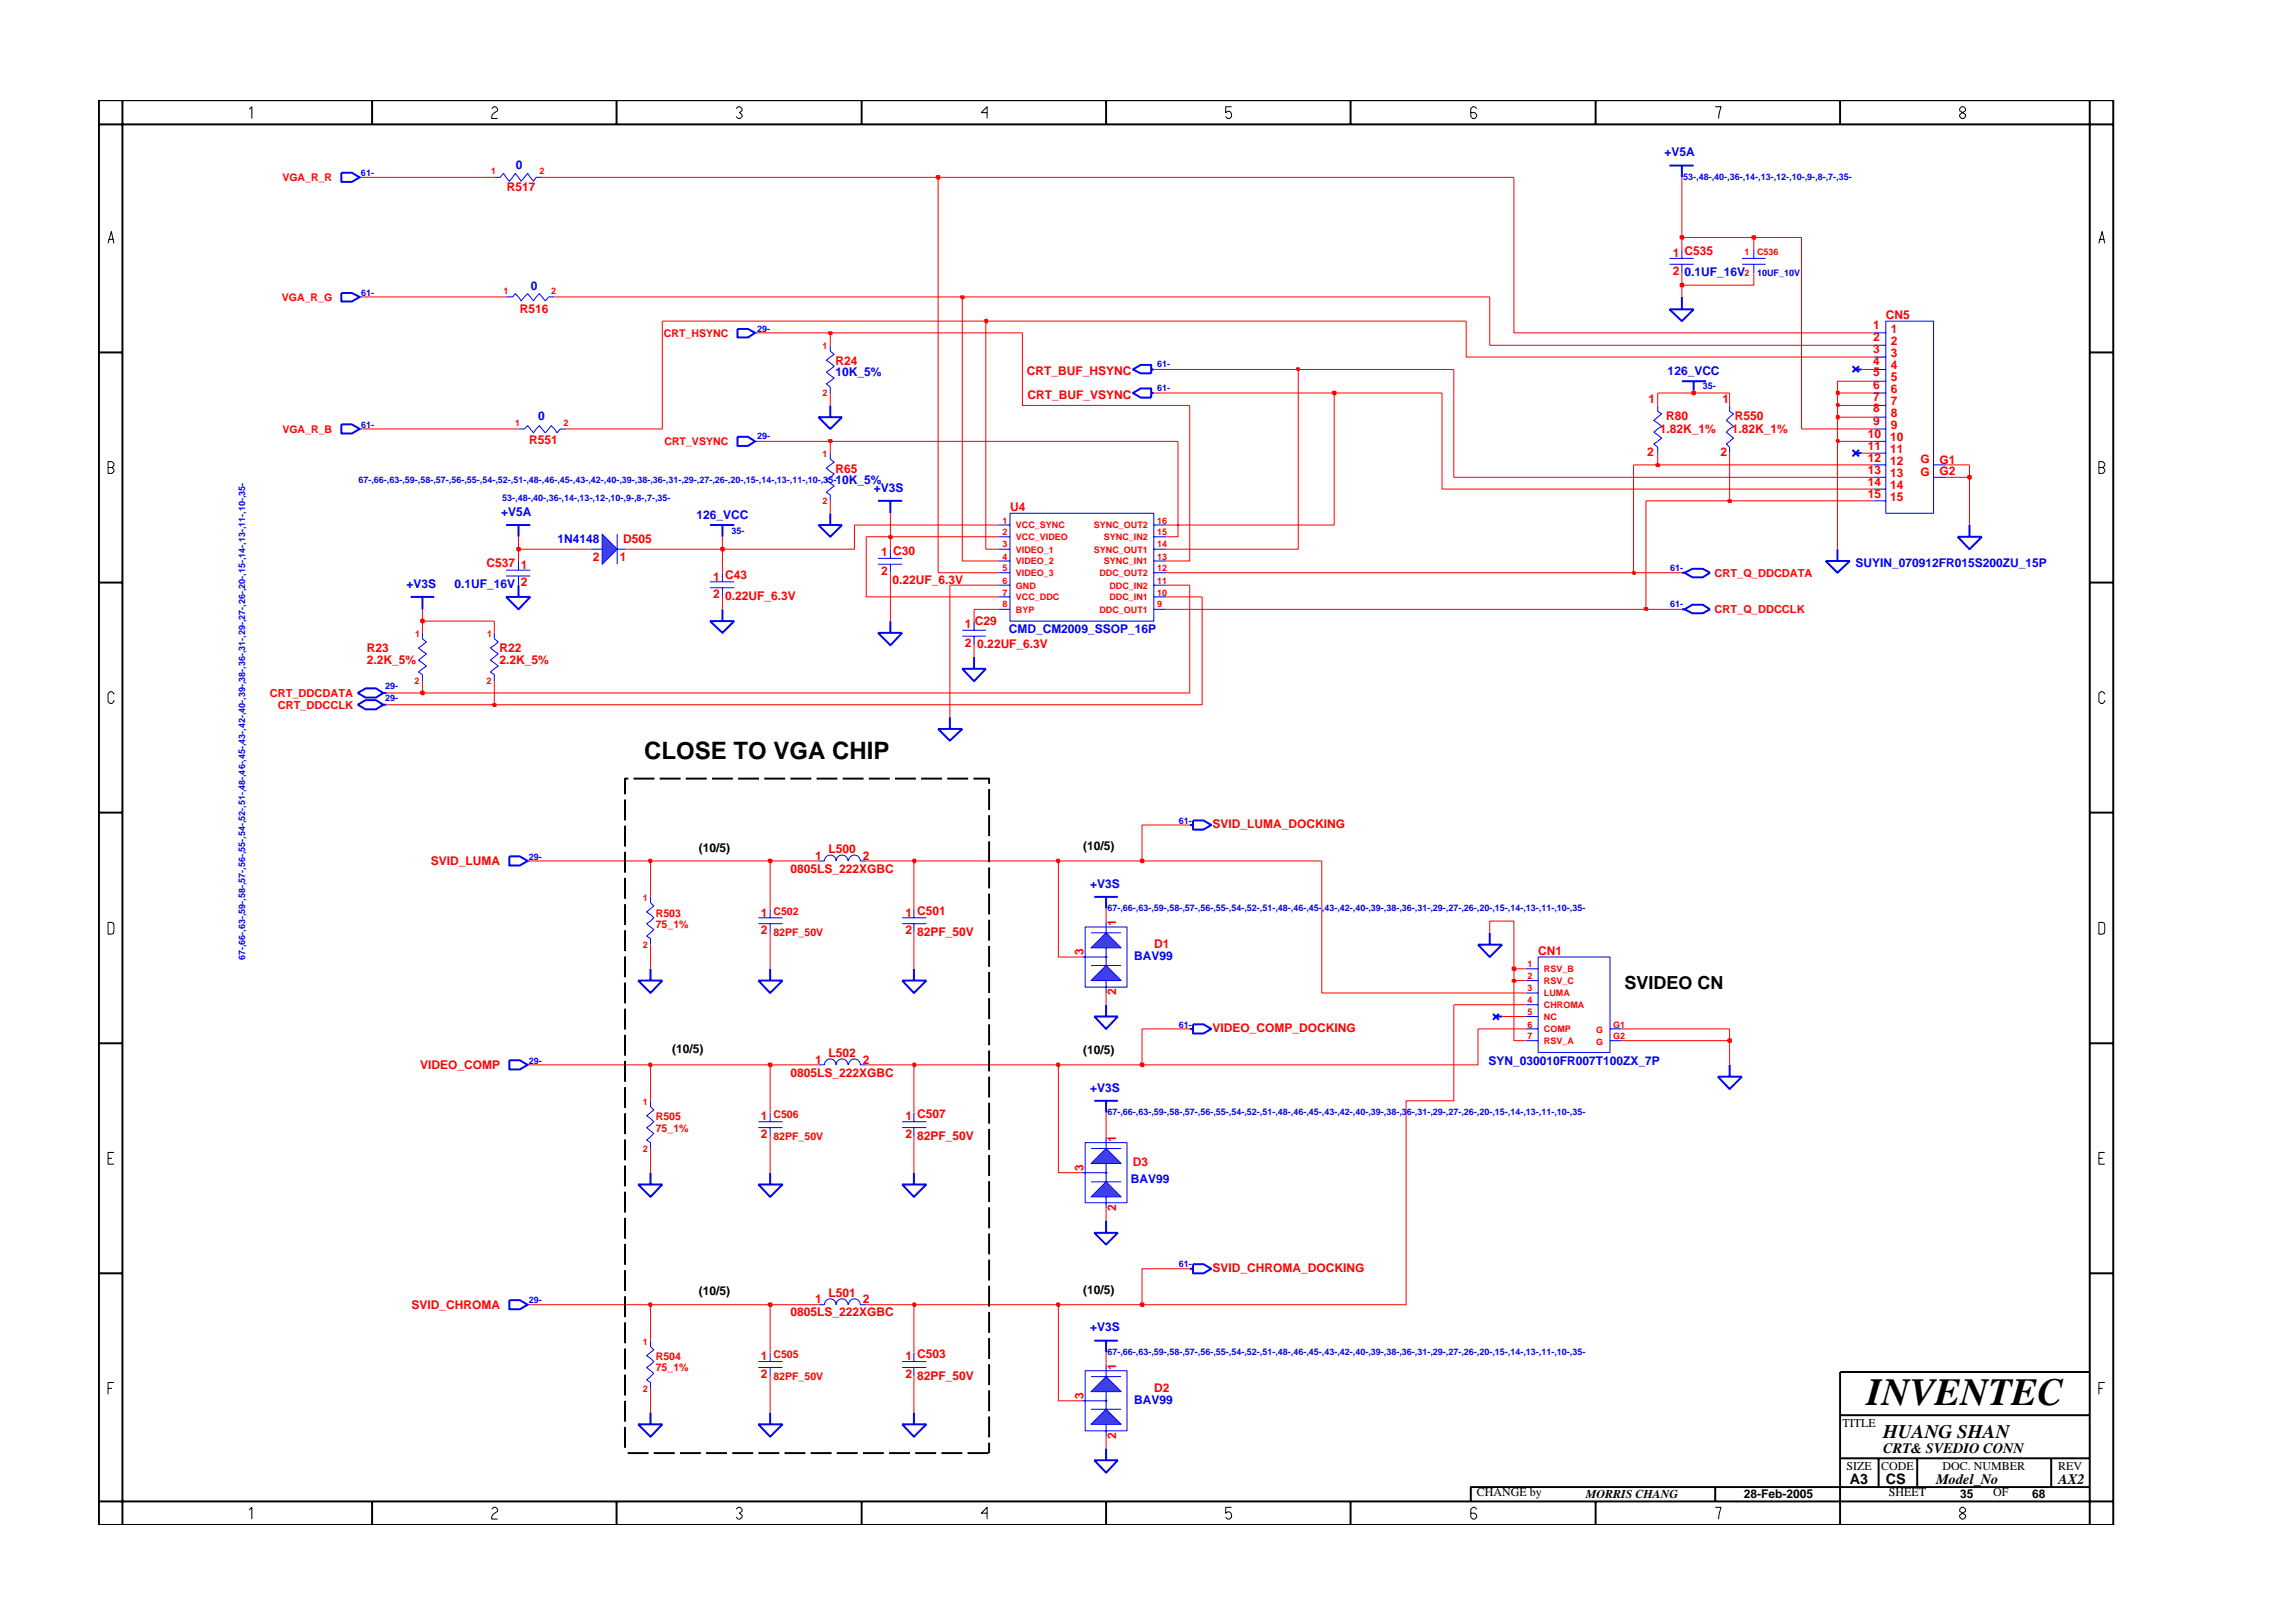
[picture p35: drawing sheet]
<svg xmlns="http://www.w3.org/2000/svg" width="297mm" height="210mm" viewBox="0 0 297 210" stroke-linecap="round" stroke-linejoin="round" font-family="sans-serif">
<defs><g id="words">
<text font-size="5" x="241.8" y="182">INVENTEC</text>
<text font-size="3.1" x="83.5" y="98.4">CLOSE TO VGA CHIP</text>
<text font-size="2.5" x="244" y="186.3">HUANG SHAN</text>
<text font-size="2.3" x="210.4" y="128.1">SVIDEO CN</text>
<g font-size="1.9">
<text x="244" y="188.2">CRT&amp; SVEDIO CONN</text>
<text x="239.6" y="192.2">A3</text>
<text x="244.3" y="192.3">CS</text>
<text x="250.8" y="192.2">Model_No</text>
<text x="266.6" y="192.2">AX2</text>
</g>
<g font-size="1.6" fill="#00f">
<text x="66.8" y="21.9">0</text>
<text x="215.6" y="20.3">+V5A</text>
<text x="218.2" y="35.8">0.1UF_16V</text>
<text x="68.8" y="37.6">0</text>
<text x="108.2" y="48.7">10K_5%</text>
<text x="216" y="48.6">126_VCC</text>
<text x="69.7" y="54.5">0</text>
<text x="108.2" y="62.8">10K_5%</text>
<text x="113.2" y="63.8">+V3S</text>
<text x="64.9" y="66.8">+V5A</text>
<text x="72.2" y="70.4">1N4148</text>
<text x="90.2" y="67.3">126_VCC</text>
<text x="52.7" y="76.2">+V3S</text>
<text x="58.9" y="76.1">0.1UF_16V 2</text>
<text x="240.4" y="73.4">SUYIN_070912FR015S200ZU_15P</text>
<text x="130.7" y="82">CMD_CM2009_SSOP_16P</text>
<text x="141.2" y="115">+V3S</text>
<text x="146.9" y="124.4">BAV99</text>
<text x="192.8" y="138">SYN_030010FR007T100ZX_7P</text>
<text x="141.2" y="141.4">+V3S</text>
<text x="146.5" y="153.2">BAV99</text>
<text x="141.2" y="172.5">+V3S</text>
<text x="146.9" y="181.9">BAV99</text>
</g>
<g font-size="1.6" fill="#f00">
<text x="65.7" y="24.8">R517</text>
<text x="216.7" y="33.3">1 C535</text>
<text x="216.7" y="35.6">2</text>
<text x="67.3" y="40.5">R516</text>
<text x="244.3" y="41.3">CN5</text>
<text x="108.2" y="47.3">R24</text>
<text x="242.7" y="45.7">3</text>
<text x="242.7" y="47.2">4</text>
<text x="242.7" y="42.6">1</text>
<text x="242.7" y="44.1">2</text>
<text x="245" y="46.3">3</text>
<text x="245" y="47.9">4</text>
<text x="245" y="43.1">1</text>
<text x="245" y="44.7">2</text>
<text x="133" y="48.6">CRT_BUF_HSYNC</text>
<text x="133.1" y="51.7">CRT_BUF_VSYNC</text>
<text x="213.6" y="52.3">1</text>
<text x="223.1" y="52.3">1</text>
<text x="242.7" y="48.8">5</text>
<text x="242.7" y="50.4">6</text>
<text x="242.7" y="51.9">7</text>
<text x="242.7" y="53.4">8</text>
<text x="245" y="49.4">5</text>
<text x="245" y="50.9">6</text>
<text x="245" y="52.5">7</text>
<text x="68.5" y="57.5">R551</text>
<text x="213.4" y="59.1">2</text>
<text x="215" y="56.1">1.82K_1%</text>
<text x="215.9" y="54.4">R80</text>
<text x="222.9" y="59.1">2</text>
<text x="224.3" y="56.1">1.82K_1%</text>
<text x="224.7" y="54.4">R550</text>
<text x="242" y="56.7">10</text>
<text x="242" y="58.3">11</text>
<text x="242" y="59.9">12</text>
<text x="242.7" y="55">9</text>
<text x="244.9" y="57.2">10</text>
<text x="244.9" y="58.7">11</text>
<text x="245" y="54">8</text>
<text x="245" y="55.6">9</text>
<text x="108.2" y="61.2">R65</text>
<text x="242" y="61.4">13</text>
<text x="242" y="63">14</text>
<text x="242" y="64.5">15</text>
<text x="244.9" y="60.2">12</text>
<text x="244.9" y="61.8">13</text>
<text x="244.9" y="63.4">14</text>
<text x="244.9" y="64.9">15</text>
<text x="248.8" y="61.6">G</text>
<text x="248.8" y="60">G</text>
<text x="251.2" y="61.6">G2</text>
<text x="251.2" y="60.1">G1</text>
<text x="80.7" y="70.4">D505</text>
<text x="130.8" y="66.2">U4</text>
<text x="63" y="73.4">C537</text>
<text x="67.5" y="73.7">1</text>
<text x="76.8" y="72.7">2</text>
<text x="80.3" y="72.7">1</text>
<text x="92.4" y="75.2">1 C43</text>
<text x="92.4" y="77.5">2</text>
<text x="93.9" y="77.8">0.22UF_6.3V</text>
<text x="114.2" y="74.5">2</text>
<text x="114.2" y="72.1">1 C30</text>
<text x="115.6" y="75.6">0.22UF_6.3V</text>
<text x="125" y="81.4">1</text>
<text x="125" y="83.8">2</text>
<text x="126.3" y="81">C29</text>
<text x="126.6" y="83.9">0.22UF_6.3V</text>
<text x="47.5" y="84.4">R23</text>
<text x="47.5" y="86">2.2K_5%</text>
<text x="64.7" y="86">2.2K_5%</text>
<text x="64.7" y="84.5">R22</text>
<text x="157.1" y="107.3">SVID_LUMA_DOCKING</text>
<text x="55.8" y="112.1">SVID_LUMA</text>
<text x="102.4" y="113.1">0805LS_222XGBC</text>
<text x="105.6" y="111.4">1</text>
<text x="107.3" y="110.5">L500</text>
<text x="111.8" y="111.4">2</text>
<text x="98.6" y="118.7">1</text>
<text x="117.3" y="118.7">1 C501</text>
<text x="144.6" y="119.9" transform="rotate(-90 144.6 119.9)">1</text>
<text x="98.6" y="121">2</text>
<text x="117.3" y="121">2</text>
<text x="118.8" y="121.3">82PF_50V</text>
<text x="140.4" y="123.7" transform="rotate(-90 140.4 123.7)">3</text>
<text x="149.5" y="122.9">D1</text>
<text x="199.2" y="123.7">CN1</text>
<text x="144.6" y="128.9" transform="rotate(-90 144.6 128.9)">2</text>
<text x="105.6" y="137.8">1</text>
<text x="107.3" y="136.9">L502</text>
<text x="111.8" y="137.8">2</text>
<text x="157.1" y="133.7">VIDEO_COMP_DOCKING</text>
<text x="54.4" y="138.5">VIDEO_COMP</text>
<text x="102.4" y="139.5">0805LS_222XGBC</text>
<text x="98.6" y="145.1">1</text>
<text x="98.6" y="147.4">2</text>
<text x="117.3" y="145.1">1 C507</text>
<text x="117.3" y="147.4">2</text>
<text x="118.8" y="147.7">82PF_50V</text>
<text x="144.6" y="148" transform="rotate(-90 144.6 148)">1</text>
<text x="140.4" y="151.7" transform="rotate(-90 140.4 151.7)">3</text>
<text x="146.8" y="151">D3</text>
<text x="144.6" y="156.8" transform="rotate(-90 144.6 156.8)">2</text>
<text x="157.1" y="164.8">SVID_CHROMA_DOCKING</text>
<text x="53.3" y="169.6">SVID_CHROMA</text>
<text x="102.4" y="170.5">0805LS_222XGBC</text>
<text x="105.6" y="168.9">1</text>
<text x="107.3" y="168">L501</text>
<text x="111.8" y="168.9">2</text>
<text x="98.6" y="176.2">1</text>
<text x="98.6" y="178.5">2</text>
<text x="117.3" y="176.2">1 C503</text>
<text x="117.3" y="178.5">2</text>
<text x="118.8" y="178.8">82PF_50V</text>
<text x="144.6" y="177.4" transform="rotate(-90 144.6 177.4)">1</text>
<text x="140.4" y="181.2" transform="rotate(-90 140.4 181.2)">3</text>
<text x="149.5" y="180.3">D2</text>
<text x="144.6" y="186.4" transform="rotate(-90 144.6 186.4)">2</text>
</g>
<g font-size="1.6">
<text x="90.5" y="110.3">(10/5)</text>
<text x="140.3" y="110.2">(10/5)</text>
<text x="87.1" y="136.4">(10/5)</text>
<text x="140.3" y="136.6">(10/5)</text>
<text x="90.5" y="167.8">(10/5)</text>
<text x="140.3" y="167.7">(10/5)</text>
<text x="238.7" y="184.8">TITLE</text>
<text x="239.2" y="190.4">SIZE</text>
<text x="243.7" y="190.4">CODE</text>
<text x="251.6" y="190.4">DOC. NUMBER</text>
<text x="266.6" y="190.4">REV</text>
<text x="191.3" y="193.9">CHANGE by</text>
<text x="205.4" y="194.1">MORRIS CHANG</text>
<text x="225.9" y="194.1">28-Feb-2005</text>
<text x="244.7" y="193.9">SHEET</text>
<text x="253.9" y="194.1">35</text>
<text x="258.2" y="193.9">OF</text>
<text x="263.3" y="194.1">68</text>
</g>
<g font-size="1.4" fill="#f00">
<text x="36.6" y="23.5">VGA_R_R</text>
<text x="36.5" y="39">VGA_R_G</text>
<text x="86" y="43.6">CRT_HSYNC</text>
<text x="36.6" y="56.1">VGA_R_B</text>
<text x="86.1" y="57.7">CRT_VSYNC</text>
<text x="222.1" y="74.7">CRT_Q_DDCDATA</text>
<text x="222.1" y="79.5">CRT_Q_DDCCLK</text>
<text x="35" y="90.3">CRT_DDCDATA</text>
<text x="36" y="91.8">CRT_DDCCLK</text>
<text x="84.9" y="118.7">R503</text>
<text x="100.2" y="118.5">C502</text>
<text x="84.9" y="120.3">75_1%</text>
<text x="100.2" y="121.3">82PF_50V</text>
<text x="84.9" y="145.1">R505</text>
<text x="84.9" y="146.6">75_1%</text>
<text x="100.2" y="144.9">C506</text>
<text x="100.2" y="147.7">82PF_50V</text>
<text x="84.9" y="177.7">75_1%</text>
<text x="84.9" y="176.2">R504</text>
<text x="100.2" y="178.8">82PF_50V</text>
<text x="100.2" y="176">C505</text>
</g>
<g font-size="1.2" fill="#00f">
<text x="46.8" y="22.8">61-</text>
<text x="218" y="23.3">53-,48-,40-,36-,14-,13-,12-,10-,9-,8-,7-,35-</text>
<text x="227.6" y="35.8">10UF_10V</text>
<text x="46.8" y="38.3">61-</text>
<text x="98.1" y="43">29-</text>
<text x="149.9" y="47.6">61-</text>
<text x="149.9" y="50.6">61-</text>
<text x="220.6" y="50.4">35-</text>
<text x="46.8" y="55.4">61-</text>
<text x="98.1" y="56.9">29-</text>
<text x="46.4" y="62.6">67-,66-,63-,59-,58-,57-,56-,55-,54-,52-,51-,48-,46-,45-,43-,42-,40-,39-,38-,36-,31-,29-,27-,26-,20-,15-,14-,13-,11-,10-,35-</text>
<text x="65.1" y="64.9">53-,48-,40-,36-,14-,13-,12-,10-,9-,8-,7-,35-</text>
<text x="94.8" y="69.1">35-</text>
<text x="216.4" y="74">61-</text>
<text x="216.4" y="78.7">61-</text>
<text x="49.9" y="89.3">29-</text>
<text x="49.9" y="90.8">29-</text>
<text x="152.7" y="106.7">61-</text>
<text x="68.5" y="111.4">29-</text>
<text x="143.5" y="118">67-,66-,63-,59-,58-,57-,56-,55-,54-,52-,51-,48-,46-,45-,43-,42-,40-,39-,38-,36-,31-,29-,27-,26-,20-,15-,14-,13-,11-,10-,35-</text>
<text x="31.8" y="124.4" transform="rotate(-90 31.8 124.4)">67-,66-,63-,59-,58-,57-,56-,55-,54-,52-,51-,48-,46-,45-,43-,42-,40-,39-,38-,36-,31-,29-,27-,26-,20-,15-,14-,13-,11-,10-,35-</text>
<text x="68.5" y="137.8">29-</text>
<text x="152.7" y="133.1">61-</text>
<text x="143.5" y="144.4">67-,66-,63-,59-,58-,57-,56-,55-,54-,52-,51-,48-,46-,45-,43-,42-,40-,39-,38-,36-,31-,29-,27-,26-,20-,15-,14-,13-,11-,10-,35-</text>
<text x="152.7" y="164.2">61-</text>
<text x="68.5" y="168.9">29-</text>
<text x="143.5" y="175.5">67-,66-,63-,59-,58-,57-,56-,55-,54-,52-,51-,48-,46-,45-,43-,42-,40-,39-,38-,36-,31-,29-,27-,26-,20-,15-,14-,13-,11-,10-,35-</text>
</g>
<g font-size="1.2" fill="#f00">
<text x="63.6" y="22.5">1</text>
<text x="69.9" y="22.5">2</text>
<text x="226" y="33">1</text>
<text x="226" y="35.8">2</text>
<text x="227.6" y="33">C536</text>
<text x="65.2" y="38.1">1</text>
<text x="71.4" y="38.1">2</text>
<text x="106.5" y="45.2">1</text>
<text x="106.5" y="51.3">2</text>
<text x="66.7" y="55.2">1</text>
<text x="73" y="55.2">2</text>
<text x="106.5" y="59.2">1</text>
<text x="106.5" y="65.3">2</text>
<text x="129.9" y="67.8">1</text>
<text x="129.9" y="69.4">2</text>
<text x="129.9" y="70.9">3</text>
<text x="131.6" y="68.5">VCC_SYNC</text>
<text x="131.6" y="70">VCC_VIDEO</text>
<text x="131.6" y="71.6">VIDEO_1</text>
<text x="141.7" y="71.6">SYNC_OUT1</text>
<text x="141.7" y="68.5">SYNC_OUT2</text>
<text x="143" y="70">SYNC_IN2</text>
<text x="149.9" y="69.4">15</text>
<text x="149.9" y="70.9">14</text>
<text x="149.9" y="67.8">16</text>
<text x="129.9" y="75.6">6</text>
<text x="129.9" y="77.2">7</text>
<text x="129.9" y="72.5">4</text>
<text x="129.9" y="74">5</text>
<text x="131.6" y="76.2">GND</text>
<text x="131.6" y="77.8">VCC_DDC</text>
<text x="131.6" y="73.1">VIDEO_2</text>
<text x="131.6" y="74.6">VIDEO_3</text>
<text x="142.4" y="74.6">DDC_OUT2</text>
<text x="143" y="73.1">SYNC_IN1</text>
<text x="143.7" y="77.8">DDC_IN1</text>
<text x="143.7" y="76.2">DDC_IN2</text>
<text x="149.9" y="72.5">13</text>
<text x="149.9" y="77.2">10</text>
<text x="149.9" y="75.6">11</text>
<text x="149.9" y="74">12</text>
<text x="53.8" y="82.6">1</text>
<text x="63.1" y="82.6">1</text>
<text x="129.9" y="78.7">8</text>
<text x="131.6" y="79.4">BYP</text>
<text x="142.4" y="79.4">DDC_OUT1</text>
<text x="149.9" y="78.7">9</text>
<text x="53.7" y="88.6">2</text>
<text x="63" y="88.6">2</text>
<text x="83.3" y="116.7">1</text>
<text x="83.3" y="122.8">2</text>
<text x="197.9" y="125.3">1</text>
<text x="200" y="125.9">RSV_B</text>
<text x="197.9" y="130">4</text>
<text x="197.9" y="128.4">3</text>
<text x="197.9" y="131.5">5</text>
<text x="197.9" y="126.9">2</text>
<text x="200" y="130.6">CHROMA</text>
<text x="200" y="129.1">LUMA</text>
<text x="200" y="127.5">RSV_C</text>
<text x="197.9" y="133.1">6</text>
<text x="197.9" y="134.6">7</text>
<text x="200" y="133.7">COMP</text>
<text x="200" y="132.1">NC</text>
<text x="200" y="135.3">RSV_A</text>
<text x="206.8" y="133.9">G</text>
<text x="206.8" y="135.4">G</text>
<text x="209" y="133.1">G1</text>
<text x="209" y="134.6">G2</text>
<text x="83.3" y="143.1">1</text>
<text x="83.3" y="149.2">2</text>
<text x="83.3" y="174.2">1</text>
<text x="83.3" y="180.3">2</text>
</g>
</g></defs>
<g fill="none" stroke="#00f" stroke-width=".25">
<path d="M216.3 21.4h3.1M217.9 21.4v1.6M217.9 38.5v1.6M146.8 50.9l1-.6h1.3v1.2h-1.3zM149.1 50.9h.4M216.3 40.1h3.1l-1.5 1.5zM240 47.4l.8 .8M240.4 47.9h.8M240.8 47.4l-.8 .8M65.6 77.3h3.1l-1.5 1.6zM67.2 75.8v1.5M106 68h3.1l-1.5 1.5z"/>
<path d="M107.6 66.5v1.5M113.7 64.9h3.2M115.3 64.9v1.6M217.9 74.2h.3M217.9 78.9h.3M218.2 74.2l1-.5h1.4l.9 .5-.9 .6h-1.4zM218.2 78.9l1-.6h1.4l.9 .6-.9 .5h-1.4zM98.2 127h3.2l-1.6 1.6zM99.8 125.5v1.5M141.8 142.6h3M143.3 142.6v1.5M141.8 173.7h3"/>
<path d="M143.3 173.7v1.5M141.8 189.2h3l-1.5 1.6zM143.3 187.6v1.6"/>
</g>
<g fill="none" stroke="#00f" stroke-width=".13">
<path d="M225.7 33.5h3M225.7 34.2h3M227.2 32.3v1.2M227.2 34.2v1.2M242.7 44.7h1.6M242.7 43.1h1.6M242.7 47.9h1.6M242.7 46.3h1.6M242.7 50.9h1.6M242.7 49.4h1.6M242.7 54h1.6M242.7 52.5h1.6"/>
<path d="M242.7 57.2h1.6M242.7 55.6h1.6M242.7 58.7h1.6M244.3 41.6h6.2v24.9h-6.2zM242.7 60.2h1.6M242.7 63.4h1.6M242.7 61.8h1.6M242.7 64.9h1.6M250.5 60.2h1.6M250.5 61.8h1.6M64 82v.7l.5 .5-1 .7 1 .8-1 .8 1 .8-1 .8 .5 .3v.9M98.2 118.9h3.2"/>
<path d="M98.2 119.7h3.2M99.8 117.7v1.2M99.8 119.7v1.1M116.9 118.9h3.1M116.9 119.7h3.1M118.4 117.7v1.2M118.4 119.7v1.1M106 138h.8a.76 .76 0 0 1 .8-.8 .76 .76 0 0 1 .7 .8 .76 .76 0 0 1 .8-.8 .76 .76 0 0 1 .7 .8M109.9 138a.76 .76 0 0 1 .8-.8 .76 .76 0 0 1 .7 .8h.8M116.9 145.3h3.1M116.9 146.1h3.1M118.4 144.1v1.2"/>
<path d="M118.4 146.1v1.2M98.2 176.4h3.2M98.2 177.2h3.2M99.8 175.2v1.2M99.8 177.2v1.1M106 169h.8a.76 .76 0 0 1 .8-.7 .76 .76 0 0 1 .7 .7 .76 .76 0 0 1 .8-.7 .76 .76 0 0 1 .7 .7M109.9 169a.76 .76 0 0 1 .8-.7 .76 .76 0 0 1 .7 .7h.8"/>
</g>
<path d="M141.3 122.8l2-2 1.9 2z" fill="#3c3cc8"/>
<path d="M143.3 119.3v1.5M141.3 122.8l2-2 1.9 2zM141.3 120.8h3.9M143.3 122.8v1.2" fill="none" stroke="#00f" stroke-width=".13"/>
<path d="M141.3 127l2-1.9 1.9 1.9z" fill="#3c3cc8"/>
<path d="M140.2 124h3.1v1.1M140.6 120.1h5.4v7.8h-5.4zM141.3 127l2-1.9 1.9 1.9zM141.3 125.1h3.9M143.3 127v1.6" fill="none" stroke="#00f" stroke-width=".13"/>
<circle cx="143.3" cy="124" r=".08" fill="#3c3cc8"/>
<g fill="none" stroke="#00f" stroke-width=".13">
<path d="M67.2 55.6h.7l.5-.5 .7 1 .8-1 .7 1 .8-1 .8 1 .4-.5h.7M129.3 68h1.5M129.3 69.5h1.5M129.3 71.1h1.5M129.3 72.7h1.5M129.3 74.2h1.5M129.3 75.8h1.5M129.3 77.3h1.5M129.3 78.9h1.5M130.8 66.5h18.7v14h-18.7zM149.5 68h1.6M149.5 69.5h1.6"/>
<path d="M149.5 71.1h1.6M149.5 72.7h1.6M149.5 74.2h1.6M149.5 75.8h1.6M149.5 77.3h1.6M149.5 78.9h1.6"/>
<circle cx="143.3" cy="124" r=".08"/>
</g>
<path d="M143.3 178.3l1.9 2h-3.9z" fill="#3c3cc8"/>
<path d="M141.3 178.3h3.9M143.3 178.3l1.9 2h-3.9zM143.3 176.8v1.5M143.3 180.3v1.2" fill="none" stroke="#00f" stroke-width=".13"/>
<path d="M143.3 182.6l1.9 1.9h-3.9z" fill="#3c3cc8"/>
<path d="M140.6 177.6h5.4v7.8h-5.4zM140.2 181.5h3.1v1.1M141.3 182.6h3.9M143.3 182.6l1.9 1.9h-3.9zM143.3 184.5v1.6" fill="none" stroke="#00f" stroke-width=".13"/>
<circle cx="143.3" cy="181.5" r=".08" fill="#3c3cc8"/>
<g fill="none" stroke="#00f" stroke-width=".13">
<path d="M97.8 43.1h.4M116.9 176.4h3.1M116.9 177.2h3.1M118.4 175.2v1.2M118.4 177.2v1.1"/>
<circle cx="143.3" cy="181.5" r=".08"/>
</g>
<path d="M95.5 42.6h1.4l.9 .5-.9 .6h-1.4z" fill="none" stroke="#00f" stroke-width=".25"/>
<path d="M141.3 150.7l2-1.9 1.9 1.9z" fill="#3c3cc8"/>
<path d="M141.3 150.7l2-1.9 1.9 1.9zM141.3 148.8h3.9M143.3 147.3v1.5M143.3 150.7v1.2" fill="none" stroke="#00f" stroke-width=".13"/>
<path d="M143.3 153.1l1.9 2h-3.9z" fill="#3c3cc8"/>
<path d="M140.2 151.9h3.1v1.2M140.6 148h5.4v7.8h-5.4zM141.3 153.1h3.9M143.3 153.1l1.9 2h-3.9zM143.3 155.1v1.5" fill="none" stroke="#00f" stroke-width=".13"/>
<circle cx="143.3" cy="151.9" r=".08" fill="#3c3cc8"/>
<g fill="none" stroke="#00f" stroke-width=".13">
<path d="M46.6 23h.3M46.6 38.5h.3M64 23h.8l.4-.5 .8 1 .7-1 .8 1 .9-1 .7 1 .4-.5h.7M65.6 38.5h.8l.3-.5 .8 1 .9-1 .7 1 .8-1 .7 1 .5-.5h.7M216.3 33.5h3.1M216.3 34.2h3.1M217.9 32.3v1.2M217.9 34.2v1.2M46.6 55.6h.3M97.8 57.2h.4M107.6 44.7v.8l.5 .4-1.1 .8 1.1 .7-1.1 .8 1.1 .8-1.1 .7 .6 .5v.7M107.6 58.7v.8l.5 .4-1.1 .7 1.1 .8-1.1 .8 1.1 .7-1.1 .9 .6 .3v.8"/>
<path d="M214.7 52.5v.8l.6 .3-1.1 .9 1.1 .7-1.1 .8 1.1 .8-1.1 .7 .5 .4v.8M224.1 52.5v.8l.5 .3-1 .9 1 .7-1 .8 1 .8-1 .7 .5 .4v.8M65.6 73.9h3.1M65.6 74.6h3.1M67.2 72.7v1.2M67.2 74.6v1.2M76.5 71.1h1.5M80 71.1h1.1M80 69.2v3.9M92 75.4h3.1M92 76.1h3.1M93.6 74.2v1.2"/>
<path d="M93.6 76.1v1.2M113.7 72.3h3.2M113.7 73.1h3.2M115.3 71.1v1.2M115.3 73.1v1.1M54.7 82v.7l.5 .5-1 .7 1 .8-1 .8 1 .8-1 .8 .5 .3v.9M68.4 111.5h.3M84.3 116.2v.8l.4 .4-.9 .7 .9 .8-.9 .8 .9 .7-.9 .9 .5 .3v.8M106 111.5h.8a.76 .76 0 0 1 .8-.7 .76 .76 0 0 1 .7 .7 .76 .76 0 0 1 .8-.7 .76 .76 0 0 1 .7 .7M109.9 111.5a.76 .76 0 0 1 .8-.7 .76 .76 0 0 1 .7 .7h.8M68.4 138h.3M197.6 125.5h1.6"/>
<path d="M197.6 127h1.6M197.6 128.6h1.6M197.6 130.2h1.6M197.6 131.7h1.6M197.6 133.3h1.6M197.6 134.8h1.6M199.2 124h9.4v12.3h-9.4zM208.6 133.3h1.5M208.6 134.8h1.5M84.3 142.6v.8l.4 .4-.9 .8 .9 .7-.9 .8 .9 .7-.9 .9 .5 .3v.8M98.2 145.3h3.2M98.2 146.1h3.2"/>
<path d="M99.8 144.1v1.2M99.8 146.1v1.2M68.4 169h.3M84.3 173.7v.7l.4 .5-.9 .7 .9 .8-.9 .8 .9 .7-.9 .9 .5 .3v.8"/>
<circle cx="143.3" cy="151.9" r=".08"/>
</g>
<g fill="none" stroke="#00f" stroke-width=".25">
<path d="M44.2 22.4h1.4l1 .6-1 .6h-1.4zM44.2 38h1.4l1 .5-1 .6h-1.4zM44.2 55h1.4l1 .6-1 .6h-1.4zM95.5 56.6h1.4l.9 .6-.9 .6h-1.4zM106 54h3.1l-1.5 1.6zM107.6 52.5v1.5M146.8 47.9l1-.6h1.3v1.1h-1.3zM149.1 47.9h.4M240 58.3l.8 .8M240.4 58.7h.8M240.8 58.3l-.8 .8M65.6 68h3.1"/>
<path d="M67.2 68v1.5M92 68h3.1M93.6 68v1.5M93.6 78.9v1.6M236.5 72.7h3.1l-1.6 1.5zM238 71.1v1.6M253.6 69.5h3.1l-1.6 1.6zM255.1 68v1.5M46.3 91.3l1.1-.6h1.3l.9 .6-.9 .6h-1.3zM46.3 89.8l1.1-.6h1.3l.9 .6-.9 .6h-1.3zM49.6 91.3h.5M49.6 89.8h.5"/>
<path d="M92 80.5h3.1l-1.5 1.5zM121.5 94.4h3.2l-1.7 1.6zM123 92.9v1.5M124.7 86.6h3l-1.5 1.7zM126.2 85.1v1.5M66 110.9h1.3l1.1 .6-1.1 .6h-1.3zM141.8 116.2h3M143.3 116.2v1.5M154.1 106.9h.4M154.5 106.3h1.4l1 .6-1 .6h-1.4zM66 137.4h1.3l1.1 .6-1.1 .5h-1.3zM82.7 127h3.1l-1.5 1.6z"/>
<path d="M84.3 125.5v1.5M141.8 131.7h3l-1.5 1.6zM143.3 130.2v1.5M154.1 133.3h.4M154.5 132.7h1.4l1 .6-1 .6h-1.4zM191.5 122.4h3.1l-1.6 1.6zM193 120.8v1.6M193.4 131.3l.8 .8M193.7 131.7h.9M194.2 131.3l-.8 .8M222.5 139.5h3.2l-1.6 1.6zM224.1 138v1.5"/>
<path d="M82.7 153.4h3.1l-1.5 1.7zM84.3 151.9v1.5M98.2 153.4h3.2l-1.6 1.7zM99.8 151.9v1.5M116.9 153.4h3.1l-1.6 1.7zM118.4 151.9v1.5M141.8 159.7h3l-1.5 1.5zM143.3 158.1v1.6M66 168.4h1.3l1.1 .6-1.1 .6h-1.3zM154.1 164.4h.4M154.5 163.8h1.4l1 .6-1 .6h-1.4zM98.2 184.5h3.2l-1.6 1.6z"/>
<path d="M99.8 183v1.5M116.9 184.5h3.1l-1.6 1.6zM118.4 183v1.5"/>
</g>
<path d="M78 69.2l2 1.9-2 2z" fill="#3c3cc8"/>
<path d="M78 69.2l2 1.9-2 2zM124.7 81.6h3M124.7 82.4h3M126.2 80.5v1.1M126.2 82.4v1.2" fill="none" stroke="#00f" stroke-width=".13"/>
<path d="M217.9 49.4h3.1M219.4 49.4v1.5M53.2 77.3h3M54.7 77.3v1.6M113.7 82h3.2l-1.6 1.6zM115.3 80.5v1.5M116.9 127h3.1l-1.6 1.6zM118.4 125.5v1.5M82.7 184.5h3.1l-1.5 1.6zM84.3 183v1.5" fill="none" stroke="#00f" stroke-width=".25"/>
<path d="M68.7 169h15.6v4.7M84.3 179.9v3.1M99.8 169v6.2M99.8 178.3v4.7M118.4 169v6.2M118.4 178.3v4.7M137.1 169v12.5h3.1M143.3 175.2v1.6M143.3 186.1v1.5" fill="none" stroke="#f00" stroke-width=".13"/>
<path d="M84.1 168.9h.3v.3h-.3z" fill="#8e2323"/>
<path d="M84.1 168.9h.3v.3h-.3z" fill="none" stroke="#f00" stroke-width=".25"/>
<path d="M84.3 169h15.5" fill="none" stroke="#f00" stroke-width=".13"/>
<path d="M99.6 168.9h.3v.3h-.3z" fill="#8e2323"/>
<path d="M99.6 168.9h.3v.3h-.3z" fill="none" stroke="#f00" stroke-width=".25"/>
<path d="M99.8 169h6.2M112.2 169h6.2" fill="none" stroke="#f00" stroke-width=".13"/>
<path d="M118.3 168.9h.3v.3h-.3z" fill="#8e2323"/>
<path d="M118.3 168.9h.3v.3h-.3z" fill="none" stroke="#f00" stroke-width=".25"/>
<path d="M118.4 169h18.7" fill="none" stroke="#f00" stroke-width=".13"/>
<path d="M136.9 168.9h.3v.3h-.3z" fill="#8e2323"/>
<path d="M136.9 168.9h.3v.3h-.3z" fill="none" stroke="#f00" stroke-width=".25"/>
<path d="M137.1 169h10.8" fill="none" stroke="#f00" stroke-width=".13"/>
<path d="M147.8 168.9h.3v.3h-.3z" fill="#8e2323"/>
<path d="M147.8 168.9h.3v.3h-.3z" fill="none" stroke="#f00" stroke-width=".25"/>
<path d="M68.7 138h15.6v4.6M99.8 138v6.1M118.4 138v6.1M137.1 138v13.9h3.1M188.3 130.2v12.4h-6.2v26.4h-34.2v-4.6h6.2M84.3 148.8v3.1M99.8 147.3v4.6M118.4 147.3v4.6M143.3 144.1v3.2M143.3 156.6v1.5" fill="none" stroke="#f00" stroke-width=".13"/>
<path d="M84.1 137.8h.3v.3h-.3z" fill="#8e2323"/>
<path d="M84.1 137.8h.3v.3h-.3z" fill="none" stroke="#f00" stroke-width=".25"/>
<path d="M84.3 138h15.5" fill="none" stroke="#f00" stroke-width=".13"/>
<path d="M99.6 137.8h.3v.3h-.3z" fill="#8e2323"/>
<path d="M99.6 137.8h.3v.3h-.3z" fill="none" stroke="#f00" stroke-width=".25"/>
<path d="M99.8 138h6.2M112.2 138h6.2" fill="none" stroke="#f00" stroke-width=".13"/>
<path d="M118.3 137.8h.3v.3h-.3z" fill="#8e2323"/>
<path d="M118.3 137.8h.3v.3h-.3z" fill="none" stroke="#f00" stroke-width=".25"/>
<path d="M118.4 138h18.7" fill="none" stroke="#f00" stroke-width=".13"/>
<path d="M136.9 137.8h.3v.3h-.3z" fill="#8e2323"/>
<path d="M136.9 137.8h.3v.3h-.3z" fill="none" stroke="#f00" stroke-width=".25"/>
<path d="M137.1 138h10.8" fill="none" stroke="#f00" stroke-width=".13"/>
<path d="M147.8 137.8h.3v.3h-.3z" fill="#8e2323"/>
<path d="M147.8 137.8h.3v.3h-.3z" fill="none" stroke="#f00" stroke-width=".25"/>
<path d="M147.9 133.3v4.7h43.6v-4.7M196.1 127v7.8h1.5M210.1 134.8h14v3.2" fill="none" stroke="#f00" stroke-width=".13"/>
<path d="M223.9 134.6h.3v.4h-.3z" fill="#8e2323"/>
<path d="M223.9 134.6h.3v.4h-.3z" fill="none" stroke="#f00" stroke-width=".25"/>
<path d="M171.2 111.5v17.1h26.4M143.3 128.6v1.6M147.9 133.3h6.2M188.3 130.2h9.3M191.5 133.3h6.1M194.6 131.7h3M210.1 133.3h14v1.5" fill="none" stroke="#f00" stroke-width=".13"/>
<path d="M195.9 126.9h.4v.3h-.4z" fill="#8e2323"/>
<path d="M195.9 126.9h.4v.3h-.4z" fill="none" stroke="#f00" stroke-width=".25"/>
<path d="M84.3 122.4v3.1M99.8 120.8v4.7M118.4 120.8v4.7M196.1 125.5v1.5h1.5" fill="none" stroke="#f00" stroke-width=".13"/>
<path d="M195.9 125.3h.4v.4h-.4z" fill="#8e2323"/>
<path d="M195.9 125.3h.4v.4h-.4z" fill="none" stroke="#f00" stroke-width=".25"/>
<path d="M68.7 111.5h15.6v4.7M99.8 111.5v6.2M118.4 111.5v6.2M137.1 111.5v12.5h3.1M143.3 117.7v1.6M193 120.8v-1.5h3.1v6.2h1.5" fill="none" stroke="#f00" stroke-width=".13"/>
<path d="M84.1 111.4h.3v.3h-.3z" fill="#8e2323"/>
<path d="M84.1 111.4h.3v.3h-.3z" fill="none" stroke="#f00" stroke-width=".25"/>
<path d="M84.3 111.5h15.5" fill="none" stroke="#f00" stroke-width=".13"/>
<path d="M99.6 111.4h.3v.3h-.3z" fill="#8e2323"/>
<path d="M99.6 111.4h.3v.3h-.3z" fill="none" stroke="#f00" stroke-width=".25"/>
<path d="M99.8 111.5h6.2M112.2 111.5h6.2" fill="none" stroke="#f00" stroke-width=".13"/>
<path d="M118.3 111.4h.3v.3h-.3z" fill="#8e2323"/>
<path d="M118.3 111.4h.3v.3h-.3z" fill="none" stroke="#f00" stroke-width=".25"/>
<path d="M118.4 111.5h18.7" fill="none" stroke="#f00" stroke-width=".13"/>
<path d="M136.9 111.4h.3v.3h-.3z" fill="#8e2323"/>
<path d="M136.9 111.4h.3v.3h-.3z" fill="none" stroke="#f00" stroke-width=".25"/>
<path d="M137.1 111.5h10.8" fill="none" stroke="#f00" stroke-width=".13"/>
<path d="M147.8 111.4h.3v.3h-.3z" fill="#8e2323"/>
<path d="M147.8 111.4h.3v.3h-.3z" fill="none" stroke="#f00" stroke-width=".25"/>
<path d="M123 75.8v17.1M50.1 91.3h13.9M154.1 106.9h-6.2v4.6h23.3" fill="none" stroke="#f00" stroke-width=".13"/>
<path d="M63.9 91.2h.3v.3h-.3z" fill="#8e2323"/>
<path d="M63.9 91.2h.3v.3h-.3z" fill="none" stroke="#f00" stroke-width=".25"/>
<path d="M155.7 77.3v14h-91.7v-3M50.1 89.8h4.6" fill="none" stroke="#f00" stroke-width=".13"/>
<path d="M54.6 89.6h.3v.3h-.3z" fill="#8e2323"/>
<path d="M54.6 89.6h.3v.3h-.3z" fill="none" stroke="#f00" stroke-width=".25"/>
<path d="M154.1 75.8v14h-99.4v-1.5M54.7 80.5v1.5M64 80.5v1.5M126.2 83.6v1.5" fill="none" stroke="#f00" stroke-width=".13"/>
<path d="M54.6 80.3h.3v.3h-.3z" fill="#8e2323"/>
<path d="M54.6 80.3h.3v.3h-.3z" fill="none" stroke="#f00" stroke-width=".25"/>
<path d="M54.7 78.9v1.6h9.3M93.6 77.3v1.6M115.3 74.2v6.3M129.3 78.9h-3.1v1.6M151.1 78.9h62.1" fill="none" stroke="#f00" stroke-width=".13"/>
<path d="M213 78.8h.4v.2h-.4z" fill="#8e2323"/>
<path d="M213 78.8h.4v.2h-.4z" fill="none" stroke="#f00" stroke-width=".25"/>
<path d="M121.5 23v51.2h7.8M93.6 71.1v3.1M112.2 69.5v7.8h17.1M123 75.8h6.3M151.1 77.3h4.6M151.1 75.8h3M151.1 74.2h60.5M213.2 64.9v14h4.7" fill="none" stroke="#f00" stroke-width=".13"/>
<path d="M211.5 74.1h.3v.3h-.3z" fill="#8e2323"/>
<path d="M211.5 74.1h.3v.3h-.3z" fill="none" stroke="#f00" stroke-width=".25"/>
<path d="M124.7 38.5v34.2h4.6M154.1 52.5v20.2h-3M67.2 71.1v1.6M211.6 60.2v14h6.3" fill="none" stroke="#f00" stroke-width=".13"/>
<path d="M67 71h.3v.3h-.3z" fill="#8e2323"/>
<path d="M67 71h.3v.3h-.3z" fill="none" stroke="#f00" stroke-width=".25"/>
<path d="M67.2 69.5v1.6h9.3M81.1 71.1h12.5" fill="none" stroke="#f00" stroke-width=".13"/>
<path d="M93.4 71h.4v.3h-.4z" fill="#8e2323"/>
<path d="M93.4 71h.4v.3h-.4z" fill="none" stroke="#f00" stroke-width=".25"/>
<path d="M127.7 41.6v29.5h1.6M168.2 47.9v23.2h-17.1M238 57.2v13.9M110.7 68v3.1h-17.1v-1.6M112.2 69.5h3.1v1.6" fill="none" stroke="#f00" stroke-width=".13"/>
<path d="M115.2 69.5h.3v.2h-.3z" fill="#8e2323"/>
<path d="M115.2 69.5h.3v.2h-.3z" fill="none" stroke="#f00" stroke-width=".25"/>
<path d="M152.6 57.2v12.3h-1.5M172.8 50.9v17.1h-21.7M107.6 64.9v1.6M110.7 68h18.6M115.3 66.5v3h14M213.2 64.9h10.9M255.1 61.8v6.2" fill="none" stroke="#f00" stroke-width=".13"/>
<path d="M223.9 64.8h.3v.3h-.3z" fill="#8e2323"/>
<path d="M223.9 64.8h.3v.3h-.3z" fill="none" stroke="#f00" stroke-width=".25"/>
<path d="M186.8 50.9v12.5h55.9M188.3 47.9v13.9h54.4M224.1 58.7v6.2h18.6M252.1 61.8h3" fill="none" stroke="#f00" stroke-width=".13"/>
<path d="M255 61.7h.3v.3h-.3z" fill="#8e2323"/>
<path d="M255 61.7h.3v.3h-.3z" fill="none" stroke="#f00" stroke-width=".25"/>
<path d="M211.6 60.2h3.1M255.1 60.2v1.6" fill="none" stroke="#f00" stroke-width=".13"/>
<path d="M214.6 60.1h.3v.3h-.3z" fill="#8e2323"/>
<path d="M214.6 60.1h.3v.3h-.3z" fill="none" stroke="#f00" stroke-width=".25"/>
<path d="M98.2 57.2h9.4v1.5M214.7 58.7v1.5h28M241.2 58.7h1.5M252.1 60.2h3" fill="none" stroke="#f00" stroke-width=".13"/>
<path d="M107.4 57h.3v.3h-.3z" fill="#8e2323"/>
<path d="M107.4 57h.3v.3h-.3z" fill="none" stroke="#f00" stroke-width=".25"/>
<path d="M107.6 57.2h45" fill="none" stroke="#f00" stroke-width=".13"/>
<path d="M237.9 57h.3v.3h-.3z" fill="#8e2323"/>
<path d="M237.9 57h.3v.3h-.3z" fill="none" stroke="#f00" stroke-width=".25"/>
<path d="M233.4 30.8v24.8h9.3M46.9 55.6h20.3M85.8 41.6v14h-12.5M238 54v3.2h4.7" fill="none" stroke="#f00" stroke-width=".13"/>
<path d="M237.9 53.9h.3v.3h-.3z" fill="#8e2323"/>
<path d="M237.9 53.9h.3v.3h-.3z" fill="none" stroke="#f00" stroke-width=".25"/>
<path d="M107.6 50.9v1.6M132.4 43.1v9.4h21.7M214.7 50.9v1.6M224.1 50.9v1.6M238 52.5v1.5h4.7" fill="none" stroke="#f00" stroke-width=".13"/>
<path d="M237.9 52.4h.3v.2h-.3z" fill="#8e2323"/>
<path d="M237.9 52.4h.3v.2h-.3z" fill="none" stroke="#f00" stroke-width=".25"/>
<path d="M149.5 50.9h23.3M238 50.9v1.6h4.7" fill="none" stroke="#f00" stroke-width=".13"/>
<path d="M172.7 50.7h.3v.4h-.3z" fill="#8e2323"/>
<path d="M172.7 50.7h.3v.4h-.3z" fill="none" stroke="#f00" stroke-width=".25"/>
<path d="M172.8 50.9h14M214.7 50.9h4.7" fill="none" stroke="#f00" stroke-width=".13"/>
<path d="M219.2 50.7h.4v.4h-.4z" fill="#8e2323"/>
<path d="M219.2 50.7h.4v.4h-.4z" fill="none" stroke="#f00" stroke-width=".25"/>
<path d="M219.4 50.9h4.7" fill="none" stroke="#f00" stroke-width=".13"/>
<path d="M237.9 50.7h.3v.4h-.3z" fill="#8e2323"/>
<path d="M237.9 50.7h.3v.4h-.3z" fill="none" stroke="#f00" stroke-width=".25"/>
<path d="M149.5 47.9h18.7M242.7 49.4h-4.7v1.5h4.7" fill="none" stroke="#f00" stroke-width=".13"/>
<path d="M168 47.7h.3v.2h-.3z" fill="#8e2323"/>
<path d="M168 47.7h.3v.2h-.3z" fill="none" stroke="#f00" stroke-width=".25"/>
<path d="M193 38.5v6.2h49.7M98.2 43.1h9.4v1.6M168.2 47.9h20.1M189.9 41.6v4.7h52.8M241.2 47.9h1.5" fill="none" stroke="#f00" stroke-width=".13"/>
<path d="M107.4 43h.3v.3h-.3z" fill="#8e2323"/>
<path d="M107.4 43h.3v.3h-.3z" fill="none" stroke="#f00" stroke-width=".25"/>
<path d="M196.1 23v20.1h46.6M85.8 41.6h41.9M107.6 43.1h24.8" fill="none" stroke="#f00" stroke-width=".13"/>
<path d="M127.6 41.4h.3v.4h-.3z" fill="#8e2323"/>
<path d="M127.6 41.4h.3v.4h-.3z" fill="none" stroke="#f00" stroke-width=".25"/>
<path d="M46.9 38.5h18.7M71.8 38.5h52.9M127.7 41.6h62.2" fill="none" stroke="#f00" stroke-width=".13"/>
<path d="M124.5 38.4h.3v.2h-.3z" fill="#8e2323"/>
<path d="M124.5 38.4h.3v.2h-.3z" fill="none" stroke="#f00" stroke-width=".25"/>
<path d="M124.7 38.5h68.3M217.9 36.9v1.6" fill="none" stroke="#f00" stroke-width=".13"/>
<path d="M217.7 36.8h.3v.3h-.3z" fill="#8e2323"/>
<path d="M217.7 36.8h.3v.3h-.3z" fill="none" stroke="#f00" stroke-width=".25"/>
<path d="M217.9 35.4v1.5h9.3v-1.5M217.9 30.8v1.5M227.2 30.8v1.5" fill="none" stroke="#f00" stroke-width=".13"/>
<path d="M217.7 30.6h.3v.3h-.3z" fill="#8e2323"/>
<path d="M217.7 30.6h.3v.3h-.3z" fill="none" stroke="#f00" stroke-width=".25"/>
<path d="M217.9 23v7.8h9.3" fill="none" stroke="#f00" stroke-width=".13"/>
<path d="M227 30.6h.4v.3h-.4z" fill="#8e2323"/>
<path d="M227 30.6h.4v.3h-.4z" fill="none" stroke="#f00" stroke-width=".25"/>
<path d="M46.9 23h17.1M70.2 23h51.3M227.2 30.8h6.2" fill="none" stroke="#f00" stroke-width=".13"/>
<path d="M121.4 22.8h.3v.3h-.3z" fill="#8e2323"/>
<path d="M121.4 22.8h.3v.3h-.3z" fill="none" stroke="#f00" stroke-width=".25"/>
<path d="M121.5 23h74.6" fill="none" stroke="#f00" stroke-width=".13"/>
<g fill="none" stroke="#000" stroke-width=".25">
<path d="M12.8 13h261v184.6h-261zM12.8 16.1h261M15.9 13v184.6M48.2 13v3.1M79.9 13v3.1M111.6 13v3.1M143.3 13v3.1M174.9 13v3.1M206.7 13v3.1M238.4 13v3.1M270.7 13v184.6M12.8 45.7h3.1"/>
<path d="M270.7 45.7h3.1M12.8 75.5h3.1M270.7 75.5h3.1M12.8 105.3h3.1M81 103.6v2.7M81 107v2.7M81 110.3v2.8M81 113.7v2.7M81 117.1v2.7M81.4 100.9h-.4v2M82.1 100.9h2.7M85.5 100.9h2.7"/>
<path d="M88.8 100.9h2.8M92.2 100.9h2.7M95.6 100.9h2.7M99 100.9h2.7M102.4 100.9h2.7M105.8 100.9h2.7M109.2 100.9h2.7M112.6 100.9h2.7M115.9 100.9h2.7M119.3 100.9h2.7M122.7 100.9h2.7M126.1 100.9h2v.6"/>
<path d="M128.1 102.2v2.7M128.1 105.6v2.7M128.1 109v2.7M128.1 112.4v2.7M128.1 115.8v2.7M128.1 119.2v2.7M270.7 105.3h3.1M12.8 135.2h3.1M81 120.5v2.7M81 123.9v2.7M81 127.3v2.7M81 130.7v2.7"/>
<path d="M81 134.1v2.7M81 137.4v2.8M128.1 122.5v2.8M128.1 125.9v2.7M128.1 129.3v2.7M128.1 132.7v2.7M128.1 136.1v2.7M128.1 139.5v2.7M270.7 135.2h3.1M81 140.8v2.7M81 144.2v2.7M81 147.6v2.7"/>
<path d="M81 151v2.7M81 154.4v2.7M81 157.8v2.7M128.1 142.9v2.7M128.1 146.2v2.8M128.1 149.6v2.7M128.1 153v2.7M128.1 156.4v2.7M128.1 159.8v2.7M12.8 165h3.1M81 161.1v2.8M81 164.5v2.7"/>
<path d="M81 167.9v2.7M81 171.3v2.7M81 174.7v2.7M81 178.1v2.7M128.1 163.2v2.7M128.1 166.6v2.7M128.1 170v2.7M128.1 173.3v2.8M128.1 176.7v2.7M270.7 165h3.1M270.7 177.7h-32.3v19.9M12.8 194.5h261"/>
<path d="M48.2 194.5v3.1M79.9 194.5v3.1M81 181.5v2.7M81 184.9v2.7M81.3 188.2h2.7M84.7 188.2h2.7M88.1 188.2h2.7M91.5 188.2h2.7M94.9 188.2h2.7M98.2 188.2h2.8M101.6 188.2h2.7M105 188.2h2.7"/>
<path d="M108.4 188.2h2.7M111.6 194.5v3.1M111.8 188.2h2.7M115.2 188.2h2.7M118.6 188.2h2.7M121.9 188.2h2.8M125.3 188.2h2.7M128.1 180.1v2.7M128.1 183.5v2.7M128.1 186.9v1.3M143.3 194.5v3.1M174.9 194.5v3.1"/>
<path d="M206.7 194.5v3.1M222.2 192.6v1.9M238.4 183.3h32.3M238.4 188.9h32.3M243.4 188.9v3.7M248.4 188.9v3.7M265.7 188.9v3.7M270.7 192.6h-80.2v1.9"/>
</g>
<g fill="none" stroke="#000" stroke-width=".13">
<path d="M32.3 14.2l.3-.4v1.6M63.7 14.1l.3-.3h.2l.3 .3v.2l-.5 .4-.3 .4v.3h.8M95.4 14.1l.2-.3h.3l.2 .3v.2l-.3 .3 .3 .2v.3l-.2 .3h-.3l-.2-.3M127.9 14.6h-.8l.8-.8v1.6M159.5 13.8h-.7v.8l.2-.2a.5 .5 0 0 1 .5 .7l-.2 .3h-.3l-.2-.3M191.3 14.1l-.3-.3h-.2l-.3 .3v1l.3 .3h.2l.3-.3v-.3l-.3-.2h-.5M222.2 13.8h.8l-.4 1.6M253.9 14.1l.2-.3h.3l.2 .3v.2l-.7 .5v.3l.2 .3h.3l.2-.3v-.3l-.7-.5zM14 31.5l.4-1.5 .4 1.5M14.1 31h.6M271.9 31.5l.4-1.5 .4 1.5M272 31h.6"/>
<path d="M14 59.8h.5l.3 .3v.2l-.3 .3 .3 .2v.3l-.3 .2h-.5zM14 60.6h.5M271.9 60.6h.5l.3-.3v-.2l-.3-.3h-.5v1.5h.5l.3-.2v-.3l-.3-.2M14.8 89.9l-.3-.3h-.2l-.3 .3v1l.3 .2h.2l.3-.2v-.2M272.7 89.9l-.3-.3h-.3l-.2 .3v1l.2 .2h.3l.3-.2v-.2M14 119.5l.7 .1 .1 .2-.1 1.1-.7 .1zM271.9 119.5l.7 .1 .1 .2-.1 1.1-.7 .1zM14 150.1h.5M14.8 149.3h-.8v1.5h.8M271.9 150.1h.5M272.7 149.3h-.8v1.5h.8M14 179.9h.5"/>
<path d="M14.8 179.1h-.8v1.5M271.9 179.9h.5M272.7 179.1h-.8v1.5M32.3 195.6l.3-.3v1.5M63.7 195.5l.3-.2h.2l.3 .2v.3l-.7 .5-.1 .2v.3h.8M95.4 195.5l.2-.2h.3l.2 .2v.3l-.3 .2 .3 .3v.2l-.2 .3h-.3l-.2-.3M127.9 196h-.8l.8-.7v1.5M159.5 195.3h-.7v.7l.2-.1a.5 .5 0 0 1 .5 .6l-.2 .3h-.3l-.2-.3M191.3 195.5l-.3-.2h-.2l-.3 .2v1l.3 .3h.2l.3-.3v-.2l-.3-.3h-.5M222.2 195.3h.8l-.4 1.5M254.1 195.3l-.2 .2v.3l.7 .5v.2l-.2 .3h-.3l-.2-.3v-.2l.7-.5v-.3l-.2-.2z"/>
</g>
<use href="#words"/>
</svg>
